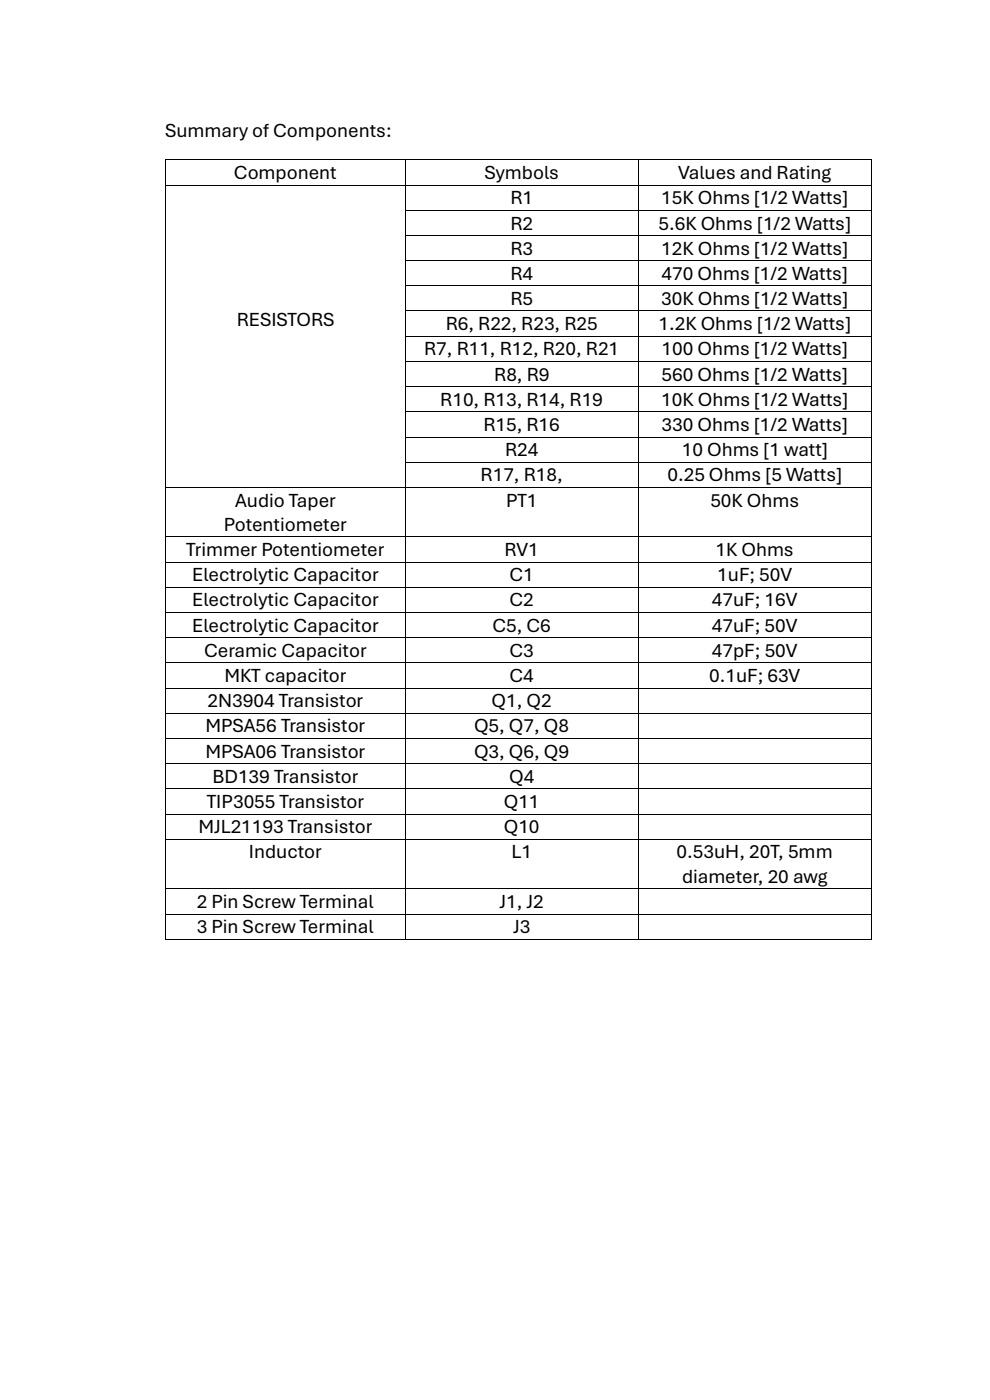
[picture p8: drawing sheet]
<svg xmlns="http://www.w3.org/2000/svg" width="210mm" height="297mm" viewBox="0 0 210 297" stroke-linecap="round" stroke-linejoin="round" font-family="sans-serif">
<defs><g id="words">
<g font-size="4.2">
<text x="35" y="29">Summary of Components:</text>
<text x="49.6" y="38">Component</text>
<text x="102.8" y="38">Symbols</text>
<text x="143.9" y="38">Values and Rating</text>
<text x="108.3" y="43.3">R1</text>
<text x="140.3" y="43.3">15K Ohms [1/2 Watts]</text>
<text x="108.3" y="48.7">R2</text>
<text x="139.7" y="48.7">5.6K Ohms [1/2 Watts]</text>
<text x="108.3" y="54">R3</text>
<text x="108.3" y="59.4">R4</text>
<text x="140.3" y="54">12K Ohms [1/2 Watts]</text>
<text x="140.4" y="59.4">470 Ohms [1/2 Watts]</text>
<text x="108.3" y="64.7">R5</text>
<text x="140.3" y="64.7">30K Ohms [1/2 Watts]</text>
<text x="50.2" y="69.2">RESISTORS</text>
<text x="94.5" y="70">R6, R22, R23, R25</text>
<text x="139.7" y="70">1.2K Ohms [1/2 Watts]</text>
<text x="90" y="75.4">R7, R11, R12, R20, R21</text>
<text x="140.4" y="75.4">100 Ohms [1/2 Watts]</text>
<text x="104.8" y="80.7">R8, R9</text>
<text x="140.4" y="80.7">560 Ohms [1/2 Watts]</text>
<text x="93.4" y="86.1">R10, R13, R14, R19</text>
<text x="140.3" y="86.1">10K Ohms [1/2 Watts]</text>
<text x="102.5" y="91.4">R15, R16</text>
<text x="140.4" y="91.4">330 Ohms [1/2 Watts]</text>
<text x="107.2" y="96.8">R24</text>
<text x="144.6" y="96.8">10 Ohms [1 watt]</text>
<text x="49.9" y="107.5">Audio Taper</text>
<text x="102" y="102.1">R17, R18,</text>
<text x="107.4" y="107.5">PT1</text>
<text x="141.6" y="102.1">0.25 Ohms [5 Watts]</text>
<text x="150.7" y="107.5">50K Ohms</text>
<text x="47.5" y="112.6">Potentiometer</text>
<text x="39.5" y="118">Trimmer Potentiometer</text>
<text x="107" y="118">RV1</text>
<text x="151.8" y="118">1K Ohms</text>
<text x="40.8" y="123.3">Electrolytic Capacitor</text>
<text x="108.1" y="123.3">C1</text>
<text x="152.2" y="123.3">1uF; 50V</text>
<text x="40.8" y="128.7">Electrolytic Capacitor</text>
<text x="108.1" y="128.7">C2</text>
<text x="151" y="128.7">47uF; 16V</text>
<text x="40.8" y="134">Electrolytic Capacitor</text>
<text x="104.5" y="134">C5, C6</text>
<text x="151" y="134">47uF; 50V</text>
<text x="43.3" y="139.3">Ceramic Capacitor</text>
<text x="108.1" y="139.3">C3</text>
<text x="151" y="139.3">47pF; 50V</text>
<text x="47.6" y="144.7">MKT capacitor</text>
<text x="108.1" y="144.7">C4</text>
<text x="150.4" y="144.7">0.1uF; 63V</text>
<text x="43.6" y="155.4">MPSA56 Transistor</text>
<text x="44" y="150">2N3904 Transistor</text>
<text x="100.6" y="155.4">Q5, Q7, Q8</text>
<text x="104.3" y="150">Q1, Q2</text>
<text x="43.6" y="160.7">MPSA06 Transistor</text>
<text x="100.6" y="160.7">Q3, Q6, Q9</text>
<text x="45" y="166.1">BD139 Transistor</text>
<text x="108" y="166.1">Q4</text>
<text x="43.9" y="171.4">TIP3055 Transistor</text>
<text x="106.9" y="171.4">Q11</text>
<text x="42.1" y="176.8">MJL21193 Transistor</text>
<text x="106.9" y="176.8">Q10</text>
<text x="52.8" y="182.1">Inductor</text>
<text x="108.5" y="182.1">L1</text>
<text x="143.5" y="182.1">0.53uH, 20T, 5mm</text>
<text x="144.7" y="187.3">diameter, 20 awg</text>
<text x="41.8" y="192.6">2 Pin Screw Terminal</text>
<text x="41.8" y="198">3 Pin Screw Terminal</text>
<text x="106" y="192.6">J1, J2</text>
<text x="108.9" y="198">J3</text>
</g>
</g></defs>
<g fill="#000">
<path d="M35 33.8h.2v.2h-.2z" fill-rule="evenodd"/>
<path d="M35 33.8h.2v.2h-.2z" fill-rule="evenodd"/>
<path d="M35 39.2h.2v.1h-.2z" fill-rule="evenodd"/>
<path d="M86 33.8h.1v.2h-.1z" fill-rule="evenodd"/>
<path d="M86 39.2h.1v.1h-.1z" fill-rule="evenodd"/>
<path d="M135.3 33.8h.1v.2h-.1z" fill-rule="evenodd"/>
<path d="M135.3 39.2h.1v.1h-.1z" fill-rule="evenodd"/>
<path d="M184.9 33.8h.1v.2h-.1z" fill-rule="evenodd"/>
<path d="M184.9 33.8h.1v.2h-.1z" fill-rule="evenodd"/>
<path d="M184.9 39.2h.1v.1h-.1z" fill-rule="evenodd"/>
<path d="M35 44.5h.2v.2h-.2z" fill-rule="evenodd"/>
<path d="M35 49.9h.2v.1h-.2z" fill-rule="evenodd"/>
<path d="M35 55.2h.2v.2h-.2z" fill-rule="evenodd"/>
<path d="M86 44.5h.1v.2h-.1z" fill-rule="evenodd"/>
<path d="M86 49.9h.1v.1h-.1z" fill-rule="evenodd"/>
<path d="M86 55.2h.1v.2h-.1z" fill-rule="evenodd"/>
<path d="M135.3 44.5h.1v.2h-.1z" fill-rule="evenodd"/>
<path d="M135.3 49.9h.1v.1h-.1z" fill-rule="evenodd"/>
<path d="M135.3 55.2h.1v.2h-.1z" fill-rule="evenodd"/>
<path d="M184.9 44.5h.1v.2h-.1z" fill-rule="evenodd"/>
<path d="M184.9 49.9h.1v.1h-.1z" fill-rule="evenodd"/>
<path d="M184.9 55.2h.1v.2h-.1z" fill-rule="evenodd"/>
<path d="M35 60.5h.2v.2h-.2z" fill-rule="evenodd"/>
<path d="M35 65.9h.2v.1h-.2z" fill-rule="evenodd"/>
<path d="M35 71.3h.2v.1h-.2z" fill-rule="evenodd"/>
<path d="M35 76.6h.2v.2h-.2z" fill-rule="evenodd"/>
<path d="M86 60.5h.1v.2h-.1z" fill-rule="evenodd"/>
<path d="M86 65.9h.1v.1h-.1z" fill-rule="evenodd"/>
<path d="M86 71.3h.1v.1h-.1z" fill-rule="evenodd"/>
<path d="M86 76.6h.1v.2h-.1z" fill-rule="evenodd"/>
<path d="M135.3 60.5h.1v.2h-.1z" fill-rule="evenodd"/>
<path d="M135.3 65.9h.1v.1h-.1z" fill-rule="evenodd"/>
<path d="M135.3 71.3h.1v.1h-.1z" fill-rule="evenodd"/>
<path d="M135.3 76.6h.1v.2h-.1z" fill-rule="evenodd"/>
<path d="M184.9 60.5h.1v.2h-.1z" fill-rule="evenodd"/>
<path d="M184.9 65.9h.1v.1h-.1z" fill-rule="evenodd"/>
<path d="M184.9 71.3h.1v.1h-.1z" fill-rule="evenodd"/>
<path d="M184.9 76.6h.1v.2h-.1z" fill-rule="evenodd"/>
<path d="M35 81.9h.2v.2h-.2z" fill-rule="evenodd"/>
<path d="M35 87.3h.2v.1h-.2z" fill-rule="evenodd"/>
<path d="M35 92.6h.2v.2h-.2z" fill-rule="evenodd"/>
<path d="M35 98h.2v.1h-.2z" fill-rule="evenodd"/>
<path d="M86 81.9h.1v.2h-.1z" fill-rule="evenodd"/>
<path d="M86 87.3h.1v.1h-.1z" fill-rule="evenodd"/>
<path d="M86 92.6h.1v.2h-.1z" fill-rule="evenodd"/>
<path d="M86 98h.1v.1h-.1z" fill-rule="evenodd"/>
<path d="M135.3 81.9h.1v.2h-.1z" fill-rule="evenodd"/>
<path d="M135.3 87.3h.1v.1h-.1z" fill-rule="evenodd"/>
<path d="M135.3 92.6h.1v.2h-.1z" fill-rule="evenodd"/>
<path d="M135.3 98h.1v.1h-.1z" fill-rule="evenodd"/>
<path d="M184.9 81.9h.1v.2h-.1z" fill-rule="evenodd"/>
<path d="M184.9 87.3h.1v.1h-.1z" fill-rule="evenodd"/>
<path d="M184.9 92.6h.1v.2h-.1z" fill-rule="evenodd"/>
<path d="M184.9 98h.1v.1h-.1z" fill-rule="evenodd"/>
<path d="M35 103.3h.2v.2h-.2z" fill-rule="evenodd"/>
<path d="M35 113.8h.2v.2h-.2z" fill-rule="evenodd"/>
<path d="M35 119.2h.2v.2h-.2z" fill-rule="evenodd"/>
<path d="M86 103.3h.1v.2h-.1z" fill-rule="evenodd"/>
<path d="M86 113.8h.1v.2h-.1z" fill-rule="evenodd"/>
<path d="M86 119.2h.1v.2h-.1z" fill-rule="evenodd"/>
<path d="M135.3 103.3h.1v.2h-.1z" fill-rule="evenodd"/>
<path d="M135.3 113.8h.1v.2h-.1z" fill-rule="evenodd"/>
<path d="M135.3 119.2h.1v.2h-.1z" fill-rule="evenodd"/>
<path d="M184.9 103.3h.1v.2h-.1z" fill-rule="evenodd"/>
<path d="M184.9 113.8h.1v.2h-.1z" fill-rule="evenodd"/>
<path d="M184.9 119.2h.1v.2h-.1z" fill-rule="evenodd"/>
<path d="M35 124.5h.2v.2h-.2z" fill-rule="evenodd"/>
<path d="M35 129.9h.2v.1h-.2z" fill-rule="evenodd"/>
<path d="M35 135.2h.2v.2h-.2z" fill-rule="evenodd"/>
<path d="M86 124.5h.1v.2h-.1z" fill-rule="evenodd"/>
<path d="M86 129.9h.1v.1h-.1z" fill-rule="evenodd"/>
<path d="M86 135.2h.1v.2h-.1z" fill-rule="evenodd"/>
<path d="M135.3 124.5h.1v.2h-.1z" fill-rule="evenodd"/>
<path d="M135.3 129.9h.1v.1h-.1z" fill-rule="evenodd"/>
<path d="M135.3 135.2h.1v.2h-.1z" fill-rule="evenodd"/>
<path d="M184.9 124.5h.1v.2h-.1z" fill-rule="evenodd"/>
<path d="M184.9 129.9h.1v.1h-.1z" fill-rule="evenodd"/>
<path d="M184.9 135.2h.1v.2h-.1z" fill-rule="evenodd"/>
<path d="M35 140.5h.2v.2h-.2z" fill-rule="evenodd"/>
<path d="M35 145.9h.2v.2h-.2z" fill-rule="evenodd"/>
<path d="M35 151.2h.2v.2h-.2z" fill-rule="evenodd"/>
<path d="M35 156.6h.2v.1h-.2z" fill-rule="evenodd"/>
<path d="M86 140.5h.1v.2h-.1z" fill-rule="evenodd"/>
<path d="M86 145.9h.1v.2h-.1z" fill-rule="evenodd"/>
<path d="M86 151.2h.1v.2h-.1z" fill-rule="evenodd"/>
<path d="M86 156.6h.1v.1h-.1z" fill-rule="evenodd"/>
<path d="M135.3 140.5h.1v.2h-.1z" fill-rule="evenodd"/>
<path d="M135.3 145.9h.1v.2h-.1z" fill-rule="evenodd"/>
<path d="M135.3 151.2h.1v.2h-.1z" fill-rule="evenodd"/>
<path d="M135.3 156.6h.1v.1h-.1z" fill-rule="evenodd"/>
<path d="M184.9 140.5h.1v.2h-.1z" fill-rule="evenodd"/>
<path d="M184.9 145.9h.1v.2h-.1z" fill-rule="evenodd"/>
<path d="M184.9 151.2h.1v.2h-.1z" fill-rule="evenodd"/>
<path d="M184.9 156.6h.1v.1h-.1z" fill-rule="evenodd"/>
<path d="M35 161.9h.2v.2h-.2z" fill-rule="evenodd"/>
<path d="M35 167.3h.2v.2h-.2z" fill-rule="evenodd"/>
<path d="M35 172.6h.2v.2h-.2z" fill-rule="evenodd"/>
<path d="M35 178h.2v.1h-.2z" fill-rule="evenodd"/>
<path d="M86 161.9h.1v.2h-.1z" fill-rule="evenodd"/>
<path d="M86 167.3h.1v.2h-.1z" fill-rule="evenodd"/>
<path d="M86 172.6h.1v.2h-.1z" fill-rule="evenodd"/>
<path d="M86 178h.1v.1h-.1z" fill-rule="evenodd"/>
<path d="M135.3 161.9h.1v.2h-.1z" fill-rule="evenodd"/>
<path d="M135.3 167.3h.1v.2h-.1z" fill-rule="evenodd"/>
<path d="M135.3 172.6h.1v.2h-.1z" fill-rule="evenodd"/>
<path d="M135.3 178h.1v.1h-.1z" fill-rule="evenodd"/>
<path d="M184.9 161.9h.1v.2h-.1z" fill-rule="evenodd"/>
<path d="M184.9 167.3h.1v.2h-.1z" fill-rule="evenodd"/>
<path d="M184.9 172.6h.1v.2h-.1z" fill-rule="evenodd"/>
<path d="M184.9 178h.1v.1h-.1z" fill-rule="evenodd"/>
<path d="M35 188.5h.2v.1h-.2z" fill-rule="evenodd"/>
<path d="M35 193.8h.2v.2h-.2z" fill-rule="evenodd"/>
<path d="M35 199.2h.2v.1h-.2z" fill-rule="evenodd"/>
<path d="M35 199.2h.2v.1h-.2z" fill-rule="evenodd"/>
<path d="M86 188.5h.1v.1h-.1z" fill-rule="evenodd"/>
<path d="M86 193.8h.1v.2h-.1z" fill-rule="evenodd"/>
<path d="M86 199.2h.1v.1h-.1z" fill-rule="evenodd"/>
<path d="M135.3 188.5h.1v.1h-.1z" fill-rule="evenodd"/>
<path d="M135.3 193.8h.1v.2h-.1z" fill-rule="evenodd"/>
<path d="M135.3 199.2h.1v.1h-.1z" fill-rule="evenodd"/>
<path d="M184.9 188.5h.1v.1h-.1z" fill-rule="evenodd"/>
<path d="M184.9 193.8h.1v.2h-.1z" fill-rule="evenodd"/>
<path d="M184.9 199.2h.1v.1h-.1z" fill-rule="evenodd"/>
<path d="M184.9 199.2h.1v.1h-.1z" fill-rule="evenodd"/>
</g>
<g fill="none" stroke="#000" stroke-width=".21">
<path d="M35.1 34v5.2M35.1 39.3v5.2M35.2 33.9h50.8M35.2 39.3h50.8M86 34v5.2M86 39.3v5.2M86.1 33.9h49.2M86.1 39.3h49.2M135.4 34v5.2M135.4 39.3v5.2M135.4 33.9h49.5M135.4 39.3h49.5"/>
<path d="M184.9 34v5.2M184.9 39.3v5.2M35.1 44.7v5.2M35.1 50v5.2M35.1 55.4v5.1M86 44.7v5.2M86 50v5.2M86 55.4v5.1M86.1 44.6h49.2M86.1 50h49.2M86.1 55.3h49.2M135.4 44.7v5.2"/>
<path d="M135.4 50v5.2M135.4 55.4v5.1M135.4 44.6h49.5M135.4 50h49.5M135.4 55.3h49.5M184.9 44.7v5.2M184.9 50v5.2M184.9 55.4v5.1M35.1 60.7v5.2M35.1 66v5.3M35.1 71.4v5.2M35.1 76.8v5.1"/>
<path d="M86 60.7v5.2M86 66v5.3M86 71.4v5.2M86 76.8v5.1M86.1 60.6h49.2M86.1 66h49.2M86.1 71.3h49.2M86.1 76.7h49.2M135.4 60.7v5.2M135.4 66v5.3M135.4 71.4v5.2M135.4 76.8v5.1"/>
<path d="M135.4 60.6h49.5M135.4 66h49.5M135.4 71.3h49.5M135.4 76.7h49.5M184.9 60.7v5.2M184.9 66v5.3M184.9 71.4v5.2M184.9 76.8v5.1M35.1 82.1v5.2M35.1 87.4v5.2M35.1 92.8v5.2M35.1 98.1v5.2"/>
<path d="M86 82.1v5.2M86 87.4v5.2M86 92.8v5.2M86 98.1v5.2M86.1 82h49.2M86.1 87.3h49.2M86.1 92.7h49.2M86.1 98.1h49.2M135.4 82.1v5.2M135.4 87.4v5.2M135.4 92.8v5.2M135.4 98.1v5.2"/>
<path d="M135.4 82h49.5M135.4 87.3h49.5M135.4 92.7h49.5M135.4 98.1h49.5M184.9 82.1v5.2M184.9 87.4v5.2M184.9 92.8v5.2M184.9 98.1v5.2M35.1 103.5v10.3M35.1 114v5.2M35.1 119.4v5.1M35.2 103.4h50.8"/>
<path d="M35.2 113.9h50.8M35.2 119.3h50.8M86 103.5v10.3M86 114v5.2M86 119.4v5.1M86.1 103.4h49.2M86.1 113.9h49.2M86.1 119.3h49.2M135.4 103.5v10.3M135.4 114v5.2M135.4 119.4v5.1M135.4 103.4h49.5"/>
<path d="M135.4 113.9h49.5M135.4 119.3h49.5M184.9 103.5v10.3M184.9 114v5.2M184.9 119.4v5.1M35.1 124.7v5.2M35.1 130v5.2M35.1 135.4v5.1M35.2 124.6h50.8M35.2 129.9h50.8M35.2 135.3h50.8M86 124.7v5.2"/>
<path d="M86 130v5.2M86 135.4v5.1M86.1 124.6h49.2M86.1 129.9h49.2M86.1 135.3h49.2M135.4 124.7v5.2M135.4 130v5.2M135.4 135.4v5.1M135.4 124.6h49.5M135.4 129.9h49.5M135.4 135.3h49.5M184.9 124.7v5.2"/>
<path d="M184.9 130v5.2M184.9 135.4v5.1M35.1 140.7v5.2M35.1 146.1v5.1M35.1 151.4v5.2M35.1 156.7v5.2M35.2 140.6h50.8M35.2 146h50.8M35.2 151.3h50.8M35.2 156.7h50.8M86 140.7v5.2M86 146.1v5.1"/>
<path d="M86 151.4v5.2M86 156.7v5.2M86.1 140.6h49.2M86.1 146h49.2M86.1 151.3h49.2M86.1 156.7h49.2M135.4 140.7v5.2M135.4 146.1v5.1M135.4 151.4v5.2M135.4 156.7v5.2M135.4 140.6h49.5M135.4 146h49.5"/>
<path d="M135.4 151.3h49.5M135.4 156.7h49.5M184.9 140.7v5.2M184.9 146.1v5.1M184.9 151.4v5.2M184.9 156.7v5.2M35.1 162.1v5.2M35.1 167.5v5.1M35.1 172.8v5.2M35.1 178.1v10.4M35.2 162h50.8M35.2 167.4h50.8"/>
<path d="M35.2 172.7h50.8M35.2 178h50.8M86 162.1v5.2M86 167.5v5.1M86 172.8v5.2M86 178.1v10.4M86.1 162h49.2M86.1 167.4h49.2M86.1 172.7h49.2M86.1 178h49.2M135.4 162.1v5.2M135.4 167.5v5.1"/>
<path d="M135.4 172.8v5.2M135.4 178.1v10.4M135.4 162h49.5M135.4 167.4h49.5M135.4 172.7h49.5M135.4 178h49.5M184.9 162.1v5.2M184.9 167.5v5.1M184.9 172.8v5.2M184.9 178.1v10.4M35.1 188.6v5.2M35.1 194v5.2"/>
<path d="M35.2 188.5h50.8M35.2 193.9h50.8M35.2 199.2h50.8M86 188.6v5.2M86 194v5.2M86.1 188.5h49.2M86.1 193.9h49.2M86.1 199.2h49.2M135.4 188.6v5.2M135.4 194v5.2M135.4 188.5h49.5M135.4 193.9h49.5"/>
<path d="M135.4 199.2h49.5M184.9 188.6v5.2M184.9 194v5.2"/>
</g>
<use href="#words"/>
</svg>
